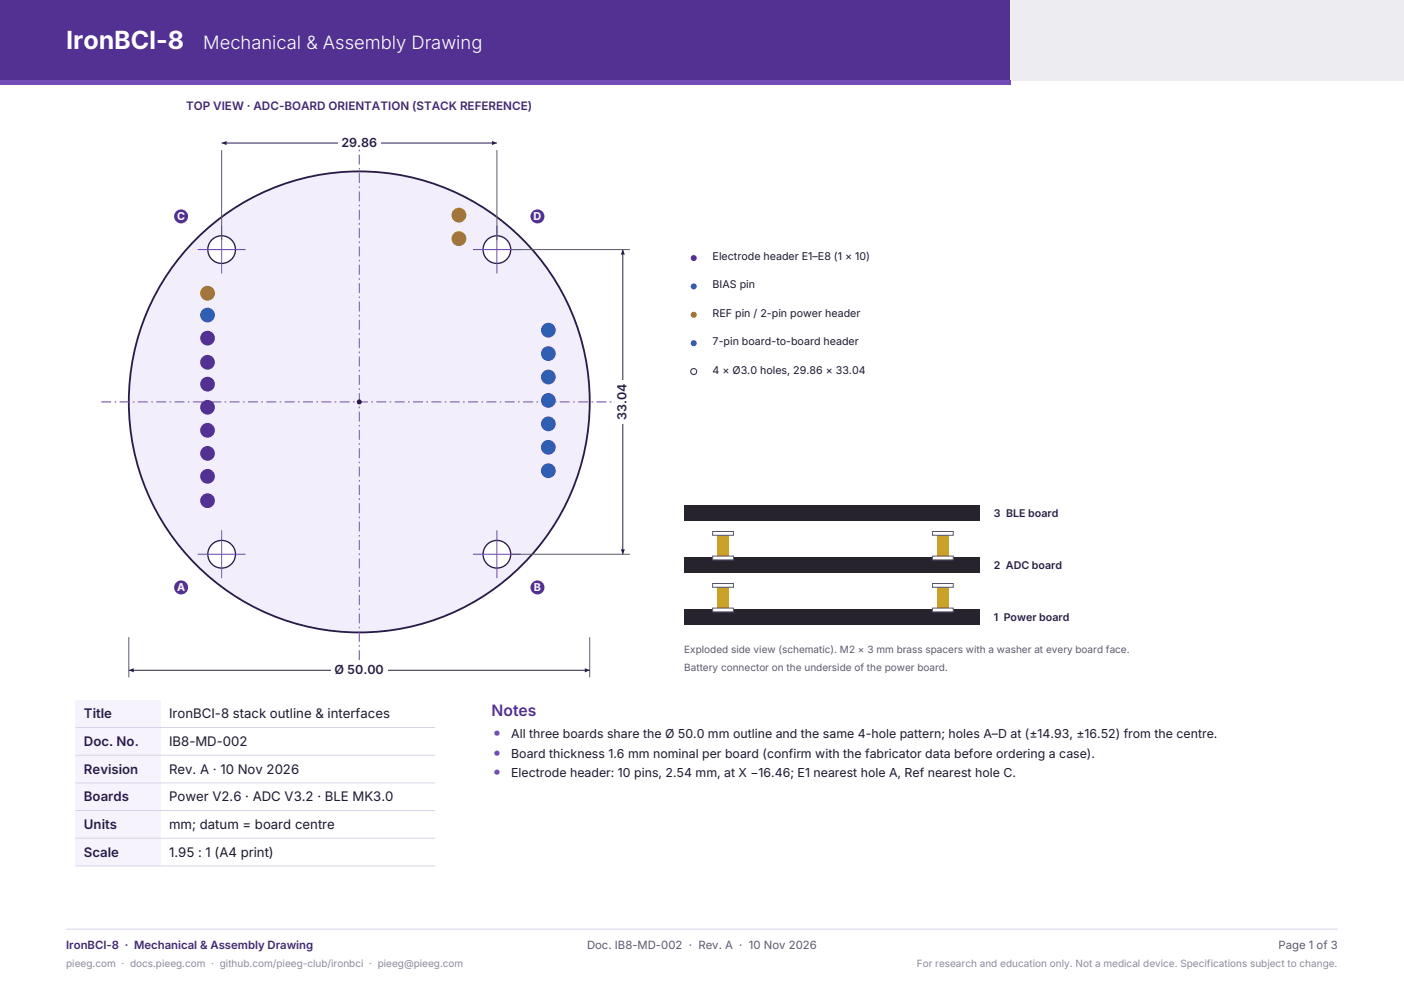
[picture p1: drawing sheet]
<svg xmlns="http://www.w3.org/2000/svg" width="297mm" height="210mm" viewBox="0 0 297 210" stroke-linecap="round" stroke-linejoin="round" font-family="sans-serif">
<defs><g id="words">
<text font-size="5.3" fill="#fff" x="14" y="10.4">IronBCI-8</text>
<text font-size="3.9" fill="#fff" x="43" y="10.4">Mechanical &amp; Assembly Drawing</text>
<g font-size="3.5" fill="#714cb6">
<text x="104.4" y="156.1">•</text>
<text x="104.4" y="160.2">•</text>
<text x="104.4" y="164.4">•</text>
</g>
<text font-size="3.3" fill="#533192" x="104" y="151.3">Notes</text>
<g font-size="2.8" fill="#2a1a4a">
<text x="17.8" y="151.9">Title</text>
<text x="17.8" y="157.7">Doc. No.</text>
<text x="17.8" y="163.6">Revision</text>
<text x="17.8" y="169.4">Boards</text>
<text x="17.8" y="175.3">Units</text>
<text x="17.8" y="181.2">Scale</text>
</g>
<g font-size="2.8" fill="#1f1b2b">
<text x="35.8" y="151.9">IronBCI-8 stack outline &amp; interfaces</text>
<text x="35.8" y="157.7">IB8-MD-002</text>
<text x="35.8" y="163.6">Rev. A · 10 Nov 2026</text>
<text x="35.8" y="169.4">Power V2.6 · ADC V3.2 · BLE MK3.0</text>
<text x="35.8" y="175.3">mm; datum = board centre</text>
<text x="35.8" y="181.2">1.95 : 1 (A4 print)</text>
</g>
<g font-size="2.6" fill="#2a1a4a">
<text x="72.2" y="31.1">29.86</text>
<text x="132.6" y="88.9" transform="rotate(-90 132.6 88.9)">33.04</text>
<text x="70.8" y="142.6">Ø 50.00</text>
</g>
<g font-size="2.6" fill="#1f1b2b">
<text x="108.1" y="156.1">All three boards share the Ø 50.0 mm outline and the same 4-hole pattern; holes A–D at (±14.93, ±16.52) from the centre.</text>
<text x="108.1" y="160.2">Board thickness 1.6 mm nominal per board (confirm with the fabricator data before ordering a case).</text>
<text x="108.1" y="164.4">Electrode header: 10 pins, 2.54 mm, at X −16.46; E1 nearest hole A, Ref nearest hole C.</text>
</g>
<text font-size="2.5" fill="#3f256f" x="39.4" y="23.3">TOP VIEW · ADC-BOARD ORIENTATION (STACK REFERENCE)</text>
<text font-size="2.4" fill="#3f256f" x="14" y="200.8">IronBCI-8 · Mechanical &amp; Assembly Drawing</text>
<g font-size="2.4" fill="#5d5870">
<text x="124.2" y="200.8">Doc. IB8-MD-002 · Rev. A · 10 Nov 2026</text>
<text x="270.4" y="200.8">Page 1 of 3</text>
</g>
<g font-size="2.3" fill="#fff">
<text x="37.5" y="46.6">C</text>
<text x="112.9" y="46.6">D</text>
<text x="37.5" y="125">A</text>
<text x="112.9" y="125">B</text>
</g>
<g font-size="2.3" fill="#1f1b2b">
<text x="150.8" y="55">Electrode header E1–E8 (1 × 10)</text>
<text x="150.8" y="61">BIAS pin</text>
<text x="150.8" y="67">REF pin / 2-pin power header</text>
<text x="150.8" y="73">7-pin board-to-board header</text>
<text x="150.8" y="79">4 × Ø3.0 holes, 29.86 × 33.04</text>
</g>
<g font-size="2.3" fill="#2a1a4a">
<text x="210.2" y="109.4">3 BLE board</text>
<text x="210.2" y="120.4">2 ADC board</text>
<text x="210.2" y="131.4">1 Power board</text>
</g>
<g font-size="2.1" fill="#5d5870">
<text x="144.7" y="138">Exploded side view (schematic). M2 × 3 mm brass spacers with a washer at every board face.</text>
<text x="144.7" y="142">Battery connector on the underside of the power board.</text>
</g>
<g font-size="2.1" fill="#8c87a0">
<text x="14" y="204.4">pieeg.com · docs.pieeg.com · github.com/pieeg-club/ironbci · pieeg@pieeg.com</text>
<text x="193.9" y="204.4">For research and education only. Not a medical device. Specifications subject to change.</text>
</g>
</g></defs>
<path d="M0 0h213.8v17h-213.8z" fill-rule="evenodd" fill="#533192"/>
<path d="M213.8 0h83.2v17h-83.2z" fill-rule="evenodd" fill="#ececf1"/>
<path d="M0 17h213.8v.9h-213.8z" fill-rule="evenodd" fill="#714cb6"/>
<path d="M14 196.5h269" fill="none" stroke="#d9d2ea" stroke-width=".21"/>
<circle cx="76" cy="85" r="48.8" fill="#f3eefc" stroke="#2a1a4a" stroke-width=".39"/>
<path d="M21.4 85h109.2M76 139.6v-109.2" fill="none" stroke="#714cb6" stroke-width=".21" stroke-dasharray="2.1 .7 .4 .7" stroke-linecap="butt"/>
<circle cx="46.9" cy="117.2" r="2.93" fill="#fff" stroke="#2a1a4a" stroke-width=".28"/>
<path d="M41.8 117.2h10.2M46.9 112.1v10.2" fill="none" stroke="#714cb6" stroke-width=".21"/>
<circle cx="38.3" cy="124.2" r="1.48" fill="#533192"/>
<circle cx="105.1" cy="117.2" r="2.93" fill="#fff" stroke="#2a1a4a" stroke-width=".28"/>
<path d="M100 117.2h10.2M105.1 112.1v10.2" fill="none" stroke="#714cb6" stroke-width=".21"/>
<circle cx="113.7" cy="124.2" r="1.48" fill="#533192"/>
<circle cx="46.9" cy="52.8" r="2.93" fill="#fff" stroke="#2a1a4a" stroke-width=".28"/>
<path d="M41.8 52.8h10.2M46.9 47.7v10.2" fill="none" stroke="#714cb6" stroke-width=".21"/>
<circle cx="38.3" cy="45.8" r="1.48" fill="#533192"/>
<circle cx="105.1" cy="52.8" r="2.93" fill="#fff" stroke="#2a1a4a" stroke-width=".28"/>
<path d="M100 52.8h10.2M105.1 47.7v10.2" fill="none" stroke="#714cb6" stroke-width=".21"/>
<g fill="#533192">
<circle cx="113.7" cy="45.8" r="1.48"/>
<circle cx="43.9" cy="105.9" r="1.56"/>
<circle cx="43.9" cy="100.7" r="1.56"/>
<circle cx="43.9" cy="95.9" r="1.56"/>
<circle cx="43.9" cy="91" r="1.56"/>
<circle cx="43.9" cy="86.1" r="1.56"/>
<circle cx="43.9" cy="81.2" r="1.56"/>
<circle cx="43.9" cy="76.6" r="1.56"/>
<circle cx="43.9" cy="71.5" r="1.56"/>
</g>
<circle cx="43.9" cy="66.6" r="1.56" fill="#2f5fb3"/>
<circle cx="43.9" cy="62" r="1.56" fill="#b26a00"/>
<g fill="#2f5fb3">
<circle cx="116" cy="99.5" r="1.56"/>
<circle cx="116" cy="94.6" r="1.56"/>
<circle cx="116" cy="89.6" r="1.56"/>
<circle cx="116" cy="84.7" r="1.56"/>
<circle cx="116" cy="79.7" r="1.56"/>
<circle cx="116" cy="74.8" r="1.56"/>
<circle cx="116" cy="69.8" r="1.56"/>
</g>
<g fill="#b26a00">
<circle cx="97.1" cy="50.5" r="1.56"/>
<circle cx="97.1" cy="45.5" r="1.56"/>
</g>
<circle cx="76" cy="85" r=".53" fill="#2a1a4a"/>
<path d="M27.2 134.8v8.5M124.7 134.8v8.5" fill="none" stroke="#5d5870" stroke-width=".21"/>
<path d="M27.2 141.8h48.8" fill="none" stroke="#2a1a4a" stroke-width=".21"/>
<path d="M27.2 141.8l1.1-.5v.9z" fill="#2a1a4a"/>
<path d="M76 141.8h48.7" fill="none" stroke="#2a1a4a" stroke-width=".21"/>
<path d="M123.7 141.3l1 .5-1 .4z" fill="#2a1a4a"/>
<path d="M70.1 140.2h11.8v2.6h-11.8z" fill-rule="evenodd" fill="#fff"/>
<path d="M46.9 31.7v19.1M105.1 31.7v19.1" fill="none" stroke="#5d5870" stroke-width=".21"/>
<path d="M46.9 30.3h29.1" fill="none" stroke="#2a1a4a" stroke-width=".21"/>
<path d="M46.9 30.3l1-.5v.9z" fill="#2a1a4a"/>
<path d="M76 30.3h29.1" fill="none" stroke="#2a1a4a" stroke-width=".21"/>
<path d="M104.1 29.8l1 .5-1 .4z" fill="#2a1a4a"/>
<path d="M71.5 28.7h9v2.6h-9z" fill-rule="evenodd" fill="#fff"/>
<path d="M108.1 52.8h25.2M108.1 117.2h25.2" fill="none" stroke="#5d5870" stroke-width=".21"/>
<path d="M131.7 85v32.2" fill="none" stroke="#2a1a4a" stroke-width=".21"/>
<path d="M131.3 116.2h.9l-.5 1z" fill="#2a1a4a"/>
<path d="M131.7 52.8v32.2" fill="none" stroke="#2a1a4a" stroke-width=".21"/>
<path d="M131.7 52.8l.5 1h-.9z" fill="#2a1a4a"/>
<path d="M130.2 80.4h2.6v9.2h-2.6z" fill-rule="evenodd" fill="#fff"/>
<circle cx="146.7" cy="54.6" r=".64" fill="#533192"/>
<circle cx="146.7" cy="60.6" r=".64" fill="#2f5fb3"/>
<circle cx="146.7" cy="66.6" r=".64" fill="#b26a00"/>
<circle cx="146.7" cy="72.6" r=".64" fill="#2f5fb3"/>
<circle cx="146.7" cy="78.6" r=".64" fill="#fff" stroke="#2a1a4a" stroke-width=".21"/>
<path d="M144.7 128.8h62.5v3.2h-62.5z" fill-rule="evenodd" fill="#26232d"/>
<path d="M151.7 123.4h2.4v6h-2.4z" fill-rule="evenodd" fill="#c9a227"/>
<g fill="#fff" stroke="#5d5870" stroke-width=".21">
<path d="M150.7 128.6h4.5v.8h-4.5z" fill-rule="evenodd"/>
<path d="M150.7 123.4h4.5v.8h-4.5z" fill-rule="evenodd"/>
</g>
<path d="M198.3 123.4h2.4v6h-2.4z" fill-rule="evenodd" fill="#c9a227"/>
<g fill="#fff" stroke="#5d5870" stroke-width=".21">
<path d="M197.2 128.6h4.4v.8h-4.4z" fill-rule="evenodd"/>
<path d="M197.2 123.4h4.4v.8h-4.4z" fill-rule="evenodd"/>
</g>
<path d="M144.7 117.8h62.5v3.2h-62.5z" fill-rule="evenodd" fill="#26232d"/>
<path d="M151.7 112.4h2.4v6h-2.4z" fill-rule="evenodd" fill="#c9a227"/>
<g fill="#fff" stroke="#5d5870" stroke-width=".21">
<path d="M150.7 117.6h4.5v.8h-4.5z" fill-rule="evenodd"/>
<path d="M150.7 112.4h4.5v.8h-4.5z" fill-rule="evenodd"/>
</g>
<path d="M198.3 112.4h2.4v6h-2.4z" fill-rule="evenodd" fill="#c9a227"/>
<g fill="#fff" stroke="#5d5870" stroke-width=".21">
<path d="M197.2 117.6h4.4v.8h-4.4z" fill-rule="evenodd"/>
<path d="M197.2 112.4h4.4v.8h-4.4z" fill-rule="evenodd"/>
</g>
<path d="M144.7 106.8h62.5v3.2h-62.5z" fill-rule="evenodd" fill="#26232d"/>
<g fill="#f6f3fc">
<path d="M16 148h18v5.9h-18z" fill-rule="evenodd"/>
<path d="M16 153.9h18v5.8h-18z" fill-rule="evenodd"/>
<path d="M16 159.7h18v5.9h-18z" fill-rule="evenodd"/>
<path d="M16 165.6h18v5.8h-18z" fill-rule="evenodd"/>
<path d="M16 171.4h18v5.9h-18z" fill-rule="evenodd"/>
<path d="M16 177.3h18v5.8h-18z" fill-rule="evenodd"/>
</g>
<path d="M16 153.9h76M16 159.7h76M16 165.6h76M16 171.4h76M16 177.3h76M16 183.1h76" fill="none" stroke="#d9d2ea" stroke-width=".21"/>
<use href="#words"/>
</svg>
